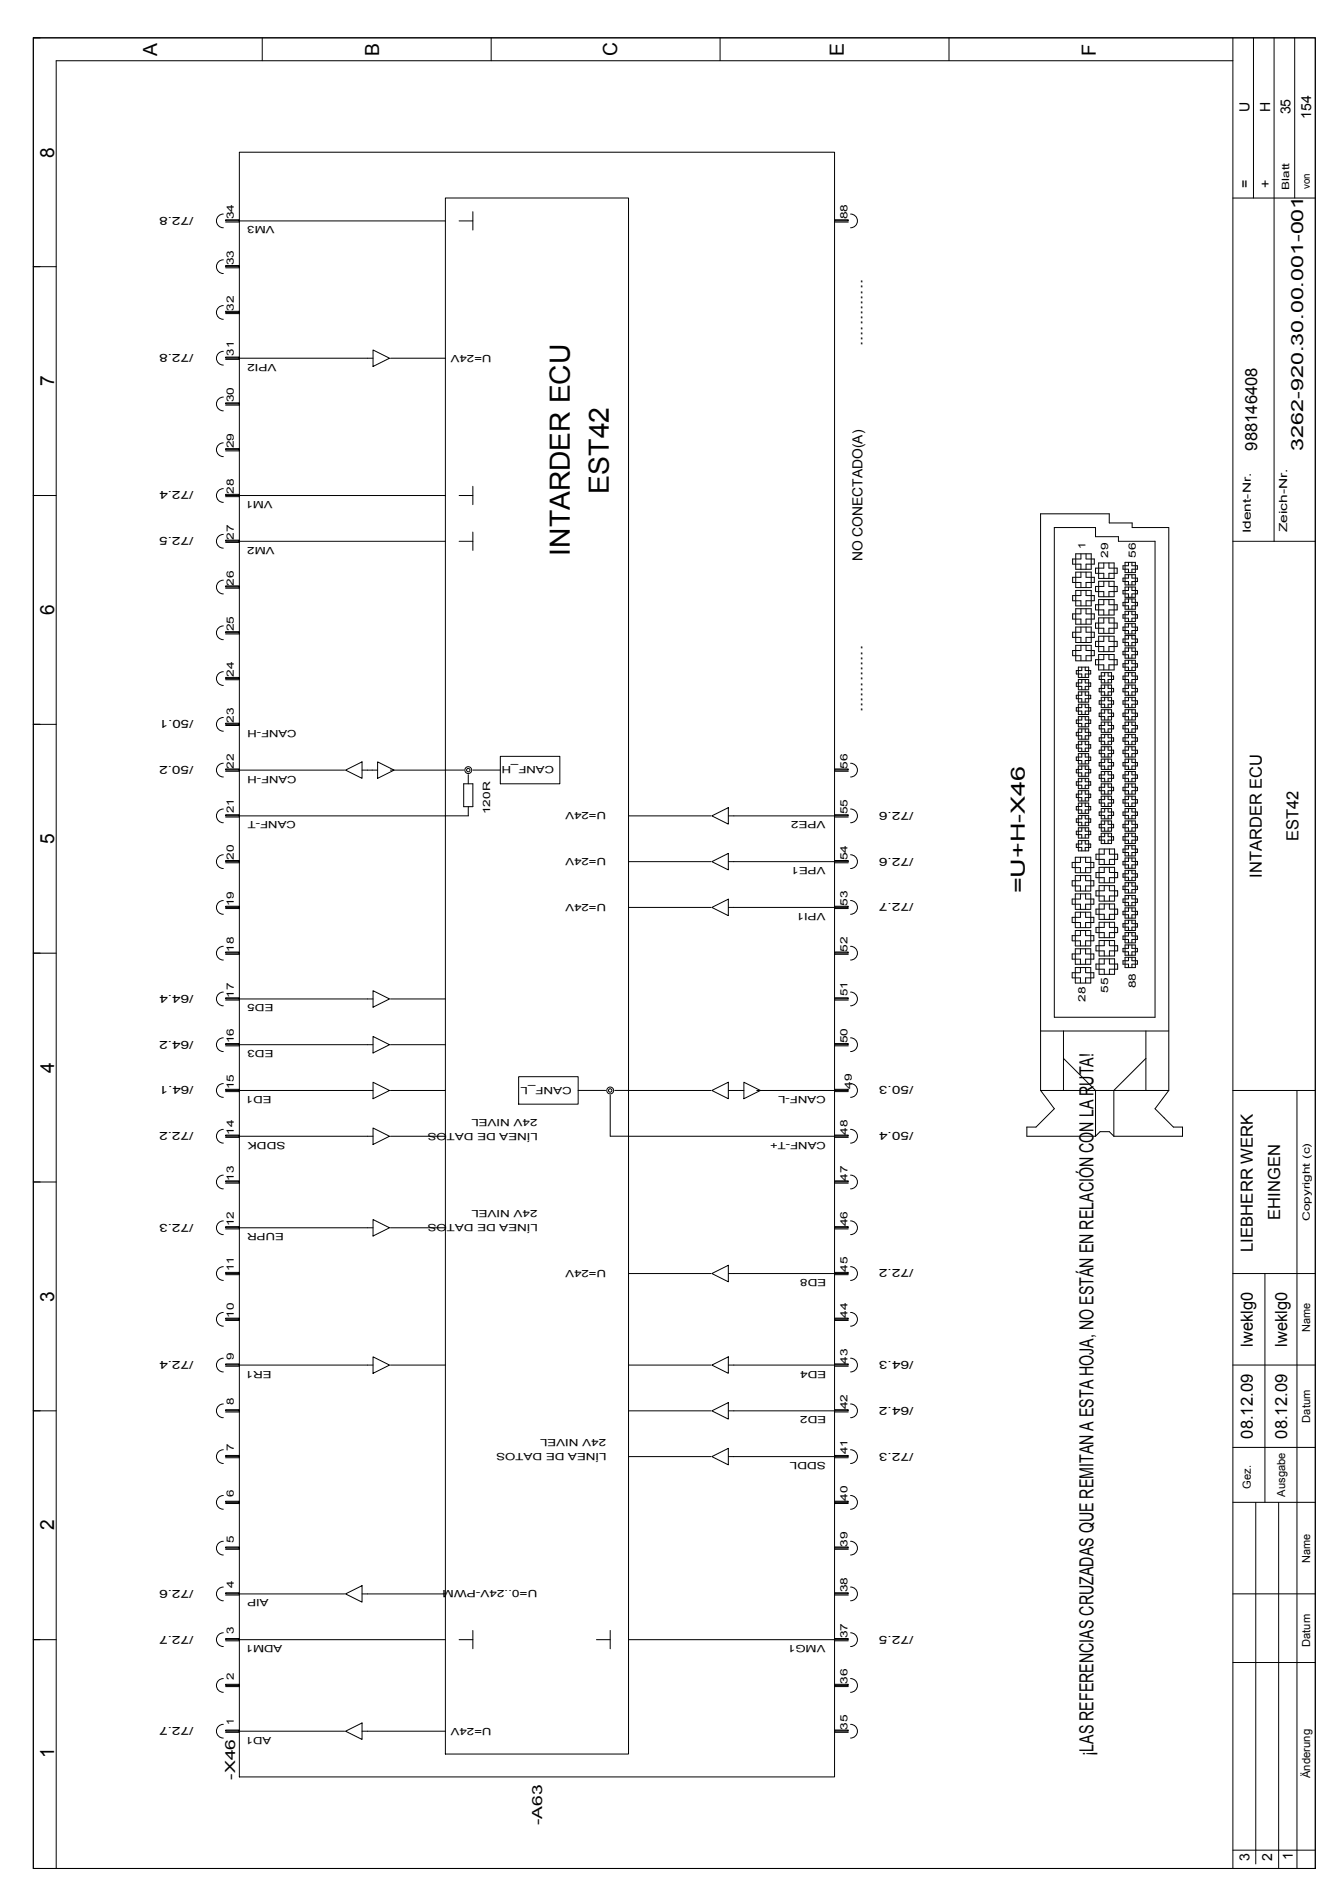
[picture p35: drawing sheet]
<svg xmlns="http://www.w3.org/2000/svg" width="210mm" height="297mm" viewBox="0 0 210 297" stroke-linecap="round" stroke-linejoin="round" font-family="sans-serif">
<defs><g id="words">
<g font-size="4.4">
<text x="95.8" y="77.7" transform="rotate(-90 95.8 77.7)">EST42</text>
<text x="89.7" y="87.5" transform="rotate(-90 89.7 87.5)">INTARDER ECU</text>
</g>
<g font-size="3.1">
<text x="24.7" y="8.7" transform="rotate(-90 24.7 8.7)">A</text>
<text x="59.7" y="8.8" transform="rotate(-90 59.7 8.8)">B</text>
<text x="97.1" y="8.9" transform="rotate(-90 97.1 8.9)">C</text>
<text x="132.8" y="8.8" transform="rotate(-90 132.8 8.8)">E</text>
<text x="172.4" y="8.7" transform="rotate(-90 172.4 8.7)">F</text>
<text x="8.5" y="24.8" transform="rotate(-90 8.5 24.8)">8</text>
<text x="8.5" y="60.8" transform="rotate(-90 8.5 60.8)">7</text>
<text x="8.5" y="96.8" transform="rotate(-90 8.5 96.8)">6</text>
<text x="8.5" y="132.9" transform="rotate(-90 8.5 132.9)">5</text>
<text x="161.2" y="140.6" transform="rotate(-90 161.2 140.6)">=U+H-X46</text>
<text x="8.5" y="168.9" transform="rotate(-90 8.5 168.9)">4</text>
<text x="8.5" y="204.9" transform="rotate(-90 8.5 204.9)">3</text>
<text x="8.5" y="240.9" transform="rotate(-90 8.5 240.9)">2</text>
<text x="8.5" y="276.8" transform="rotate(-90 8.5 276.8)">1</text>
<text x="172.1" y="276.5" transform="rotate(-90 172.1 276.5)">¡LAS REFERENCIAS CRUZADAS QUE REMITAN A ESTA HOJA, NO ESTÁN EN RELACIÓN CON LA RUTA!</text>
</g>
<g font-size="2.6">
<text x="197.8" y="70.9" transform="rotate(-90 197.8 70.9)">988146408</text>
<text x="205" y="70.9" transform="rotate(-90 205 70.9)">3262-920.30.00.001-001</text>
<text x="204.3" y="132.4" transform="rotate(-90 204.3 132.4)">EST42</text>
<text x="198.6" y="138.1" transform="rotate(-90 198.6 138.1)">INTARDER ECU</text>
<text x="201.4" y="192" transform="rotate(-90 201.4 192)">EHINGEN</text>
<text x="197.1" y="197.1" transform="rotate(-90 197.1 197.1)">LIEBHERR WERK</text>
<text x="197.1" y="212" transform="rotate(-90 197.1 212)">lweklg0</text>
<text x="202.5" y="212" transform="rotate(-90 202.5 212)">lweklg0</text>
<text x="197.1" y="226.5" transform="rotate(-90 197.1 226.5)">08.12.09</text>
<text x="202.5" y="226.5" transform="rotate(-90 202.5 226.5)">08.12.09</text>
</g>
<g font-size="2.2">
<text x="196.6" y="17.6" transform="rotate(-90 196.6 17.6)">U</text>
<text x="199.8" y="17.6" transform="rotate(-90 199.8 17.6)">H</text>
<text x="203.1" y="18" transform="rotate(-90 203.1 18)">35</text>
<text x="206.3" y="18.7" transform="rotate(-90 206.3 18.7)">154</text>
<text x="196.6" y="29.6" transform="rotate(-90 196.6 29.6)">=</text>
<text x="199.8" y="29.6" transform="rotate(-90 199.8 29.6)">+</text>
<text x="135.7" y="54.5" transform="rotate(-90 135.7 54.5)">.............</text>
<text x="135.7" y="88.3" transform="rotate(-90 135.7 88.3)">NO CONECTADO(A)</text>
<text x="135.7" y="112.1" transform="rotate(-90 135.7 112.1)">.............</text>
<text x="37" y="280.1" transform="rotate(-90 37 280.1)">-X46</text>
<text x="85.3" y="287.3" transform="rotate(-90 85.3 287.3)">-A63</text>
<text x="196.6" y="292.9" transform="rotate(-90 196.6 292.9)">3</text>
<text x="200.2" y="292.9" transform="rotate(-90 200.2 292.9)">2</text>
<text x="203.4" y="292.8" transform="rotate(-90 203.4 292.8)">1</text>
</g>
<g font-size="1.7">
<text x="30.5" y="34.1" transform="rotate(-180 30.5 34.1)">/72.8</text>
<text x="30.5" y="55.7" transform="rotate(-180 30.5 55.7)">/72.8</text>
<text x="30.5" y="77.4" transform="rotate(-180 30.5 77.4)">/72.4</text>
<text x="196.8" y="83.9" transform="rotate(-90 196.8 83.9)">Ident-Nr.</text>
<text x="202.6" y="83.8" transform="rotate(-90 202.6 83.8)">Zeich-Nr.</text>
<text x="30.5" y="84.6" transform="rotate(-180 30.5 84.6)">/72.5</text>
<text x="30.5" y="113.4" transform="rotate(-180 30.5 113.4)">/50.1</text>
<text x="30.5" y="120.6" transform="rotate(-180 30.5 120.6)">/50.2</text>
<text x="143.7" y="127.8" transform="rotate(-180 143.7 127.8)">/72.6</text>
<text x="143.7" y="135" transform="rotate(-180 143.7 135)">/72.6</text>
<text x="143.7" y="142.2" transform="rotate(-180 143.7 142.2)">/72.7</text>
<text x="30.5" y="156.6" transform="rotate(-180 30.5 156.6)">/64.4</text>
<text x="30.5" y="163.8" transform="rotate(-180 30.5 163.8)">/64.2</text>
<text x="30.5" y="171" transform="rotate(-180 30.5 171)">/64.1</text>
<text x="143.7" y="171" transform="rotate(-180 143.7 171)">/50.3</text>
<text x="30.5" y="178.2" transform="rotate(-180 30.5 178.2)">/72.2</text>
<text x="143.7" y="178.2" transform="rotate(-180 143.7 178.2)">/50.4</text>
<text x="30.5" y="192.6" transform="rotate(-180 30.5 192.6)">/72.3</text>
<text x="143.7" y="199.8" transform="rotate(-180 143.7 199.8)">/72.2</text>
<text x="206.2" y="209.6" transform="rotate(-90 206.2 209.6)">Name</text>
<text x="30.5" y="214.2" transform="rotate(-180 30.5 214.2)">/72.4</text>
<text x="143.7" y="214.2" transform="rotate(-180 143.7 214.2)">/64.3</text>
<text x="143.7" y="221.4" transform="rotate(-180 143.7 221.4)">/64.2</text>
<text x="206.2" y="223.9" transform="rotate(-90 206.2 223.9)">Datum</text>
<text x="143.7" y="228.7" transform="rotate(-180 143.7 228.7)">/72.3</text>
<text x="196.8" y="234.3" transform="rotate(-90 196.8 234.3)">Gez.</text>
<text x="202.2" y="235.6" transform="rotate(-90 202.2 235.6)">Ausgabe</text>
<text x="30.5" y="250.3" transform="rotate(-180 30.5 250.3)">/72.6</text>
<text x="206.2" y="246" transform="rotate(-90 206.2 246)">Name</text>
<text x="30.5" y="257.5" transform="rotate(-180 30.5 257.5)">/72.7</text>
<text x="143.7" y="257.5" transform="rotate(-180 143.7 257.5)">/72.5</text>
<text x="206.2" y="259.2" transform="rotate(-90 206.2 259.2)">Datum</text>
<text x="30.5" y="271.9" transform="rotate(-180 30.5 271.9)">/72.7</text>
<text x="206.2" y="279.9" transform="rotate(-90 206.2 279.9)">Änderung</text>
</g>
<g font-size="1.6">
<text x="202.9" y="29.9" transform="rotate(-90 202.9 29.9)">Blatt</text>
<text x="206.1" y="29.7" transform="rotate(-90 206.1 29.7)">von</text>
<text x="36.8" y="34.5" transform="rotate(-90 36.8 34.5)">34</text>
<text x="43.2" y="35.6" transform="rotate(-180 43.2 35.6)">VM3</text>
<text x="133.3" y="34.5" transform="rotate(-90 133.3 34.5)">88</text>
<text x="36.8" y="41.7" transform="rotate(-90 36.8 41.7)">33</text>
<text x="36.8" y="48.9" transform="rotate(-90 36.8 48.9)">32</text>
<text x="36.8" y="56" transform="rotate(-90 36.8 56)">31</text>
<text x="43.5" y="57.3" transform="rotate(-180 43.5 57.3)">VPI2</text>
<text x="77.4" y="55.8" transform="rotate(-180 77.4 55.8)">U=24V</text>
<text x="36.8" y="63.4" transform="rotate(-90 36.8 63.4)">30</text>
<text x="36.8" y="70.6" transform="rotate(-90 36.8 70.6)">29</text>
<text x="36.8" y="77.8" transform="rotate(-90 36.8 77.8)">28</text>
<text x="42.9" y="78.9" transform="rotate(-180 42.9 78.9)">VM1</text>
<text x="36.8" y="85" transform="rotate(-90 36.8 85)">27</text>
<text x="43.2" y="86.1" transform="rotate(-180 43.2 86.1)">VM2</text>
<text x="170.8" y="86.4" transform="rotate(-90 170.8 86.4)">1</text>
<text x="174.4" y="87.8" transform="rotate(-90 174.4 87.8)">29</text>
<text x="178.7" y="87.8" transform="rotate(-90 178.7 87.8)">56</text>
<text x="36.8" y="92.2" transform="rotate(-90 36.8 92.2)">26</text>
<text x="36.8" y="99.4" transform="rotate(-90 36.8 99.4)">25</text>
<text x="36.8" y="106.6" transform="rotate(-90 36.8 106.6)">24</text>
<text x="36.8" y="113.8" transform="rotate(-90 36.8 113.8)">23</text>
<text x="46.7" y="114.9" transform="rotate(-180 46.7 114.9)">CANF-H</text>
<text x="36.8" y="121" transform="rotate(-90 36.8 121)">22</text>
<text x="46.7" y="122.1" transform="rotate(-180 46.7 122.1)">CANF-H</text>
<text x="87.2" y="120.7" transform="rotate(-180 87.2 120.7)">CANF_H</text>
<text x="133.3" y="121" transform="rotate(-90 133.3 121)">56</text>
<text x="36.8" y="128" transform="rotate(-90 36.8 128)">21</text>
<text x="46.5" y="129.3" transform="rotate(-180 46.5 129.3)">CANF-T</text>
<text x="77.1" y="128.2" transform="rotate(-90 77.1 128.2)">120R</text>
<text x="95.4" y="127.9" transform="rotate(-180 95.4 127.9)">U=24V</text>
<text x="129.9" y="129.3" transform="rotate(-180 129.9 129.3)">VPE2</text>
<text x="133.3" y="128.2" transform="rotate(-90 133.3 128.2)">55</text>
<text x="36.8" y="135.4" transform="rotate(-90 36.8 135.4)">20</text>
<text x="95.4" y="135.1" transform="rotate(-180 95.4 135.1)">U=24V</text>
<text x="129.9" y="136.5" transform="rotate(-180 129.9 136.5)">VPE1</text>
<text x="133.3" y="135.4" transform="rotate(-90 133.3 135.4)">54</text>
<text x="36.8" y="142.6" transform="rotate(-90 36.8 142.6)">19</text>
<text x="95.4" y="142.3" transform="rotate(-180 95.4 142.3)">U=24V</text>
<text x="129.9" y="143.7" transform="rotate(-180 129.9 143.7)">VPI1</text>
<text x="133.3" y="142.6" transform="rotate(-90 133.3 142.6)">53</text>
<text x="36.8" y="149.8" transform="rotate(-90 36.8 149.8)">18</text>
<text x="133.3" y="149.8" transform="rotate(-90 133.3 149.8)">52</text>
<text x="178.7" y="155.6" transform="rotate(-90 178.7 155.6)">88</text>
<text x="36.8" y="157" transform="rotate(-90 36.8 157)">17</text>
<text x="43" y="158.1" transform="rotate(-180 43 158.1)">ED5</text>
<text x="133.3" y="156.9" transform="rotate(-90 133.3 156.9)">51</text>
<text x="170.8" y="157.7" transform="rotate(-90 170.8 157.7)">28</text>
<text x="174.4" y="156.3" transform="rotate(-90 174.4 156.3)">55</text>
<text x="36.8" y="164.2" transform="rotate(-90 36.8 164.2)">16</text>
<text x="43" y="165.3" transform="rotate(-180 43 165.3)">ED3</text>
<text x="133.3" y="164.2" transform="rotate(-90 133.3 164.2)">50</text>
<text x="36.8" y="171.4" transform="rotate(-90 36.8 171.4)">15</text>
<text x="42.7" y="172.5" transform="rotate(-180 42.7 172.5)">ED1</text>
<text x="90" y="171.1" transform="rotate(-180 90 171.1)">CANF_L</text>
<text x="129.9" y="172.5" transform="rotate(-180 129.9 172.5)">CANF-L</text>
<text x="134.1" y="171.4" transform="rotate(-90 134.1 171.4)">49</text>
<text x="36.8" y="178.6" transform="rotate(-90 36.8 178.6)">14</text>
<text x="44.9" y="179.7" transform="rotate(-180 44.9 179.7)">SDDK</text>
<text x="84.6" y="176.1" transform="rotate(-180 84.6 176.1)">24V NIVEL</text>
<text x="84.6" y="178.3" transform="rotate(-180 84.6 178.3)">LÍNEA DE DATOS</text>
<text x="129.9" y="179.7" transform="rotate(-180 129.9 179.7)">CANF-T+</text>
<text x="133.3" y="178.6" transform="rotate(-90 133.3 178.6)">48</text>
<text x="36.8" y="185.8" transform="rotate(-90 36.8 185.8)">13</text>
<text x="133.3" y="185.8" transform="rotate(-90 133.3 185.8)">47</text>
<text x="84.6" y="190.5" transform="rotate(-180 84.6 190.5)">24V NIVEL</text>
<text x="36.8" y="193.1" transform="rotate(-90 36.8 193.1)">12</text>
<text x="44.7" y="194.1" transform="rotate(-180 44.7 194.1)">EUPR</text>
<text x="84.6" y="192.7" transform="rotate(-180 84.6 192.7)">LÍNEA DE DATOS</text>
<text x="133.3" y="193" transform="rotate(-90 133.3 193)">46</text>
<text x="206.1" y="192.2" transform="rotate(-90 206.1 192.2)">Copyright (c)</text>
<text x="36.8" y="200.1" transform="rotate(-90 36.8 200.1)">11</text>
<text x="95.4" y="199.9" transform="rotate(-180 95.4 199.9)">U=24V</text>
<text x="130" y="201.3" transform="rotate(-180 130 201.3)">ED8</text>
<text x="133.3" y="200.2" transform="rotate(-90 133.3 200.2)">45</text>
<text x="36.8" y="207.5" transform="rotate(-90 36.8 207.5)">10</text>
<text x="133.3" y="207.4" transform="rotate(-90 133.3 207.4)">44</text>
<text x="36.8" y="214" transform="rotate(-90 36.8 214)">9</text>
<text x="42.7" y="215.7" transform="rotate(-180 42.7 215.7)">ER1</text>
<text x="130" y="215.7" transform="rotate(-180 130 215.7)">ED4</text>
<text x="133.3" y="214.6" transform="rotate(-90 133.3 214.6)">43</text>
<text x="36.8" y="221.2" transform="rotate(-90 36.8 221.2)">8</text>
<text x="133.3" y="221.8" transform="rotate(-90 133.3 221.8)">42</text>
<text x="95.4" y="226.5" transform="rotate(-180 95.4 226.5)">24V NIVEL</text>
<text x="130" y="223" transform="rotate(-180 130 223)">ED2</text>
<text x="36.8" y="228.4" transform="rotate(-90 36.8 228.4)">7</text>
<text x="95.4" y="228.7" transform="rotate(-180 95.4 228.7)">LÍNEA DE DATOS</text>
<text x="129.9" y="230.2" transform="rotate(-180 129.9 230.2)">SDDL</text>
<text x="133.3" y="228.9" transform="rotate(-90 133.3 228.9)">41</text>
<text x="36.8" y="235.6" transform="rotate(-90 36.8 235.6)">6</text>
<text x="133.3" y="236.3" transform="rotate(-90 133.3 236.3)">40</text>
<text x="36.8" y="242.8" transform="rotate(-90 36.8 242.8)">5</text>
<text x="133.3" y="243.5" transform="rotate(-90 133.3 243.5)">39</text>
<text x="36.8" y="250" transform="rotate(-90 36.8 250)">4</text>
<text x="42.3" y="251.8" transform="rotate(-180 42.3 251.8)">AIP</text>
<text x="84.6" y="250.3" transform="rotate(-180 84.6 250.3)">U=0..24V-PWM</text>
<text x="133.3" y="250.7" transform="rotate(-90 133.3 250.7)">38</text>
<text x="36.8" y="257.3" transform="rotate(-90 36.8 257.3)">3</text>
<text x="133.3" y="257.9" transform="rotate(-90 133.3 257.9)">37</text>
<text x="44.4" y="259" transform="rotate(-180 44.4 259)">ADM1</text>
<text x="129.9" y="259" transform="rotate(-180 129.9 259)">VMG1</text>
<text x="36.8" y="264.5" transform="rotate(-90 36.8 264.5)">2</text>
<text x="133.3" y="265.1" transform="rotate(-90 133.3 265.1)">36</text>
<text x="36.8" y="271.5" transform="rotate(-90 36.8 271.5)">1</text>
<text x="42.7" y="273.4" transform="rotate(-180 42.7 273.4)">AD1</text>
<text x="77.4" y="271.9" transform="rotate(-180 77.4 271.9)">U=24V</text>
<text x="133.3" y="272.3" transform="rotate(-90 133.3 272.3)">35</text>
</g>
</g></defs>
<g fill="none" stroke="#000" stroke-width=".16">
<path d="M5.2 6h201.8v288.1h-201.8zM41.3 6v3.6M77.3 6v3.6M113.3 6v3.6M149.3 6v3.6M194 9.6h-185.2v284.5M194 6v288.1M197.2 6v25.2M200.5 6v79.2M203.7 6v25.2M35.1 33.7a1.08 1.08 0 0 0-1 1.1 1.08 1.08 0 0 0 1 1.1M37.7 24h93.6v255.7h-93.6z"/>
<path d="M70.1 34.8h-34.6v-.2h2.2v.4h-2.2M70.1 31.2h28.8v244.9h-28.8zM72.2 34.8h2.2M74.4 33.3v2.9M131.3 34.8h2.2v-.2h-2.2v.4h2.2M133.8 33.7a1.08 1.08 0 0 1 1.1 1.1 1.08 1.08 0 0 1-1.1 1.1M194 31.2h13M5.2 42h3.6M35.1 55.3a1.08 1.08 0 0 0-1 1.1 1.08 1.08 0 0 0 1 1.1M35.1 48.1a1.08 1.08 0 0 0-1 1.1 1.08 1.08 0 0 0 1 1.1M35.1 40.9a1.08 1.08 0 0 0-1 1.1 1.08 1.08 0 0 0 1 1.1M37.7 49.2h-2.2v-.2h2.2v.4h-2.2"/>
<path d="M37.7 42h-2.2v-.2h2.2v.4h-2.2M58.7 56.4h-23.2v-.2h2.2v.4h-2.2M58.7 55.1l2.6 1.3-2.6 1.3zM61.4 56.4h8.7M5.2 78h3.6M35.1 76.9a1.08 1.08 0 0 0-1 1.1 1.08 1.08 0 0 0 1 1.1M35.1 69.7a1.08 1.08 0 0 0-1 1.1 1.08 1.08 0 0 0 1 1.1M35.1 62.5a1.08 1.08 0 0 0-1 1.1 1.08 1.08 0 0 0 1 1.1M37.7 70.8h-2.2v-.2h2.2v.4h-2.2M37.7 63.6h-2.2v-.2h2.2v.4h-2.2M70.1 78h-34.6v-.2h2.2v.4h-2.2M72.2 78h2.2"/>
<path d="M74.4 76.6v2.8M35.1 98.5a1.08 1.08 0 0 0-1 1.1 1.08 1.08 0 0 0 1 1.1M35.1 91.3a1.08 1.08 0 0 0-1 1.1 1.08 1.08 0 0 0 1 1.1M35.1 84.1a1.08 1.08 0 0 0-1 1.1 1.08 1.08 0 0 0 1 1.1M37.7 99.6h-2.2v-.2h2.2v.4h-2.2M37.7 92.4h-2.2v-.2h2.2v.4h-2.2M70.1 85.2h-34.6v-.2h2.2v.4h-2.2M72.2 85.2h2.2M74.4 83.8v2.8M165.9 83h6.5v1.5h3.6v.7h5.7v74.9h-15.8zM168.8 88.8h1.3v.8M169.3 87.2h2.4v2.4h-2.4z"/>
<path d="M169.3 98.7h2.4v2.4h-2.4zM169.3 95.8h2.4v2.5h-2.4zM169.3 95.4h2.4M169.3 90.1h2.4v2.4h-2.4zM170.1 98.7v.8h-1.3v.8M170.1 95.8v.8h-1.3v.9h1.3v.8M170.1 92.9v.9h-1.3v.8h1.3v.8M170.1 90.1v.8h-1.3v.8h1.3v.8M170.1 87.2v.8h-1.3v.8M170.9 98.7v.8h1.3v.8M170.9 92.9v.9l1.3-.1v.9h-1.3v.8M170.9 90v.9h1.3v.8h-1.3v.8"/>
<path d="M170.9 87.2v.8h1.3v.8M170.9 88.8v.8M170.9 95.8v.8M170.9 96.6h1.3M170.9 88.8h1.3M171.7 92.9v2.5M171.7 92.9h-2.4v2.5M172.2 96.6v.9h-1.3v.7M172.9 97.3h2.4M173.7 97.3v.8h-1.3v.8h1.3v.8M173.7 94.4v.8h-1.3v.8h1.3v.8M173.7 91.5v.8h-1.3v.8h1.3v.8"/>
<path d="M173.7 88.6v.8h-1.3v.8h1.3v.9M174.5 97.3v.8h1.3v.8h-1.3v.8M174.5 94.4v.8h1.3v.8h-1.3M174.5 88.6v.8h1.3v.8h-1.3v.8M174.5 91.5v.8M174.5 96v.8M174.5 92.3h1.3v.8h-1.3v.8M174.5 82.3h3.6v.7h5.8v88.7M174.5 82.3v-1.4h-10.8v90.7M175.3 97.3v2.4h-2.4v-2.4M175.3 88.6v2.4M175.3 91.5v2.4"/>
<path d="M175.3 94.4v2.4M175.3 94.4h-2.4v2.4h2.4M175.3 88.6h-2.4v2.5h2.4M175.3 91.5h-2.4v2.4h2.4M177 88.5h1.6v1.6h-1.6zM177 98.2h1.6v1.6h-1.6zM177 96.2h1.6v1.6h-1.6zM177 94.3h1.6v1.6h-1.6zM177 92.4h1.6v1.6h-1.6zM177 90.5h1.6v1.6h-1.6zM177.6 98.2v.5h-.9v.6h.9v.5M177.6 96.2v.6h-.9v.5h.9v.5"/>
<path d="M177.6 92.4v.5h-.9v.6h.9v.5M177.6 90.5v.5h-.9v.5h.9v.6M177.6 88.5v.6h-.9v.5h.9v.5M177.6 94.3v.5M177.6 94.8h-.9v.6h.9v.5M178.1 98.2v.5h.9v.6h-.9v.5M178.1 96.2v.6h.9v.5h-.9v.5M178.1 94.3v.5h.9v.6h-.9v.5M178.1 92.4v.5h.9v.6h-.9M178.1 90.5v.5h.9v.5h-.9v.6M178.1 88.5v.6h.9v.5h-.9v.5M178.1 93.5v.5"/>
<path d="M194 85.2h13M5.2 114h3.6M5.2 114h1.1M35.1 112.9a1.08 1.08 0 0 0-1 1.1 1.08 1.08 0 0 0 1 1.1M35.1 105.7a1.08 1.08 0 0 0-1 1.1 1.08 1.08 0 0 0 1 1.1M37.7 114h-2.2v-.2h2.2v.4h-2.2M37.7 106.8h-2.2v-.2h2.2v.4h-2.2M59.4 119.9l2.6 1.3-2.6 1.3zM78.7 119.1h9.4v4.3h-9.4zM168.8 100.3h1.3v.8M169.3 101.6h2.4v2.4h-2.4zM169.4 108h.8v.6"/>
<path d="M169.7 108.9v1.6h1.6M169.7 110.9l1.6-.1v1.7h-1.6zM169.7 108.9h1.6M169.7 107h1.6v1.6h-1.6zM169.7 118.6h1.6v1.7h-1.6zM169.7 116.7h1.6v1.6h-1.6zM169.7 114.7h1.6v1.7h-1.6v-1.7M169.7 114.4h1.6M170.1 101.6v.8h-1.3v.8h1.3v.8M170.2 116.7v.5h-.8v.6h.8v.5M170.2 114.7v.6h-.8v.5h.8v.6M170.2 112.8v.5h-.8v.6h.8v.5"/>
<path d="M170.2 110.9v.5h-.8v.5h.8v.6M170.2 108.9v.5h-.8v.6h.8v.5M170.2 107v.5h-.8v.5M170.2 105v.6h-.8v.5h.8v.5M170.2 118.6v.6M170.2 119.2h-.8v.5h.8v.6M170.8 116.7v.5h.8v.6h-.8v.5M170.8 114.7v.6h.8M170.8 112.8v.5h.8v.6h-.8v.5M170.8 110.9v.5h.8M170.8 108.9v.5h.8v.6h-.8v.5M170.8 107v.5h.8v.5"/>
<path d="M170.8 105v.6l.8-.1v.6h-.8v.5M170.8 118.6v.6M170.8 119.2h.8v.5h-.8v.6M170.9 101.6v.8h1.3v.8h-1.3v.8M170.9 100.3v.8M170.9 100.3h1.3M171.3 114.4v-1.6h-1.6v1.6M171.3 105v1.6h-1.6v-1.6h1.6M171.3 108.9v1.6M171.6 115.3v.5h-.8v.6M171.6 111.4v.5h-.8v.6M171.6 108h-.8v.6"/>
<path d="M172.4 101v.8h1.3v.8M172.9 100.1h2.4v2.5h-2.4zM172.9 103h2.4v2.5h-2.4zM173 108.9h.8v.5M173.3 109.8v1.6h1.6M173.3 111.7h1.6v1.6h-1.6zM173.3 109.8h1.6M173.3 107.8h1.6v1.6h-1.6zM173.3 119.5h1.6v1.6h-1.6zM173.3 117.5h1.6v1.7h-1.6zM173.3 115.6h1.6v1.6h-1.6zM173.7 103v.8h-1.3v.9h1.3v.8"/>
<path d="M173.7 100.1v.9h-1.3M173.8 113.7v.5h-.8v.5h.8v.6M173.8 117.6v.5h-.8v.5h.8v.6M173.8 115.6v.5h-.8v.6h.8v.5M173.8 111.7v.6h-.8v.5h.8v.5M173.8 109.8v.5h-.8v.6h.8v.5M173.8 107.8v.6h-.8v.5M173.8 105.9v.5h-.8v.6h.8v.5M173.8 119.5v.5M174.4 109.8v.5h.8v.6h-.8v.5M174.4 105.9v.5h.8v.6h-.8v.5M174.4 107.8v.6"/>
<path d="M174.4 108.9v.5M174.4 111.7v.5M174.4 113.6v.6M174.4 114.7v.6M174.4 115.6v.5M174.4 116.7v.5M174.4 117.5v.6M174.4 118.6v.6M174.4 119.5v.5M174.4 112.3h.8M174.4 108.9h.8M174.4 108.4h.8v.5"/>
<path d="M174.4 118.1h.8M174.4 116.7h.8M174.4 116.1h.8M174.4 114.7h.8M174.4 114.2h.8M174.5 103v.8h1.3v.9h-1.3v.8M174.5 100.1v.8M174.5 101h1.3M174.9 115.3v-1.6h-1.6v1.6h1.6M174.9 105.9v1.6h-1.6v-1.6h1.6M174.9 109.8v1.6M175.2 118.1v.5h-.8"/>
<path d="M175.2 112.2v.6h-.8v.5M175.2 114.2v.5M175.2 116.1v.6M175.8 101v.8h-1.3v.8M176.7 108.9h.9v.5M177 111.7h1.6v1.6h-1.6zM177 109.8h1.6M177 107.8h1.6v1.6h-1.6zM177 105.9h1.6v1.6h-1.6zM177 103.9h1.6v1.7h-1.6zM177 102h1.6v1.6h-1.6zM177 100h1.6v1.7h-1.6z"/>
<path d="M177 119.5h1.6v1.6h-1.6zM177 119.2h1.6v-1.7h-1.6v1.7M177.6 113.7v.5h-.9v.5h.9v.6M177.6 119.5v.5h-.9v.6h.9v.5M177.6 117.5v.6h-.9v.5h.9v.6M177.6 111.7v.6h-.9v.5h.9v.5M177.6 109.8v.5h-.9v.6h.9v.5M177.6 107.8v.6h-.9v.5M177.6 105.9v.5h-.9v.6h.9v.5M177.6 103.9v.6h-.9v.5h.9v.6M177.6 102v.5h-.9v.6h.9v.5M177.6 100v.6h-.9v.5h.9v.6"/>
<path d="M177.6 115.6v.5M177.6 116.1h-.9v.6h.9v.5M178.1 113.7v.5h.9v.5h-.9v.6M178.1 119.5v.5h.9v.6h-.9v.5M178.1 117.5v.6h.9v.5h-.9v.6M178.1 111.7v.6h.9v.5h-.9v.5M178.1 109.8v.5h.9v.6h-.9v.5M178.1 107.8v.6h.9v.5h-.9M178.1 105.9v.5h.9v.6h-.9v.5M178.1 103.9v.6h.9v.5h-.9v.6M178.1 102v.5h.9v.6h-.9v.5M178.1 100v.6h.9v.5h-.9v.6"/>
<path d="M178.1 108.9v.5M178.1 115.6v.5M178.1 116.1h.9v.6h-.9v.5M178.6 109.8v1.6h-1.6v-1.6M178.6 115.6h-1.6v1.6h1.6v-1.6M178.6 115.3h-1.6v-1.6h1.6v1.6M35.1 134.6a1.08 1.08 0 0 0-1 1 1.08 1.08 0 0 0 1 1.1M35.1 120.1a1.08 1.08 0 0 0-1 1.1 1.08 1.08 0 0 0 1 1.1M35.1 127.3a1.08 1.08 0 0 0-1 1.1 1.08 1.08 0 0 0 1 1.1M37.7 135.6h-2.2v-.1h2.2v.3h-2.2M54.2 121.2h-18.7v-.2h2.2v.4h-2.2M54.4 121.2l2.6-1.3v2.6z"/>
<path d="M57 121.2h2.4M73 121.2h-11.6M73 123.4h1.4v3.6h-1.4zM73.7 127v1.4h-38.2v-.1h2.2v.3h-2.2M73.7 121.9v1.5M74.4 121.2h4.3M98.9 128.4h13M98.9 135.6h13M112 135.6l2.6-1.3v2.6zM112 128.4l2.6-1.3v2.6zM114.6 135.6h18.9v-.1h-2.2v.3h2.2M114.6 128.4h18.9v-.1h-2.2v.3h2.2"/>
<path d="M131.3 121.2h2.2v-.2h-2.2v.4h2.2M133.8 134.6a1.08 1.08 0 0 1 1.1 1 1.08 1.08 0 0 1-1.1 1.1M133.8 127.3a1.08 1.08 0 0 1 1.1 1.1 1.08 1.08 0 0 1-1.1 1.1M133.8 120.1a1.08 1.08 0 0 1 1.1 1.1 1.08 1.08 0 0 1-1.1 1.1M169.2 134.9h2.4v2.5h-2.4zM169.7 128.4l1.6-.1v1.7h-1.6zM169.7 124.5h1.6v1.6h-1.6zM169.7 120.6h1.6v1.6h-1.6zM170 137.8v.8h-1.3v.9h1.3v.8M170 134.9v.9l-1.3-.1v.9h1.3v.8M170.2 132.3v.6h-.8v.5h.8v.5M170.2 130.3v.5h-.8v.6h.8v.5"/>
<path d="M170.2 128.4v.5h-.8v.5h.8v.6M170.2 126.4v.6l-.8-.1v.6h.8v.5M170.2 124.5v.5h-.8v.5h.8v.6M170.2 122.5v.6h-.8v.5h.8v.5M170.2 120.6v.5h-.8v.6h.8v.5M170.8 124.5v.5h.8v.5M170.8 122.5v.6h.8v.5h-.8v.5M170.8 120.6v.5h.8v.5M170.8 128.9h.8v.5h-.8v.6M170.8 132.3v.6h.8v.5h-.8v.5M170.8 130.3v.5h.8v.6h-.8v.5M170.8 126.4v.6l.8-.1v.6h-.8v.5"/>
<path d="M170.8 125.5v.6M170.8 128.3v.6M170.8 125.5h.8M170.8 137.8v.8h1.3v.9h-1.3v.7M170.8 134.9v.9l1.3-.1v.9h-1.3M170.8 136.6v.8M171.3 132.3v1.6h-1.6v-1.6h1.6M171.3 131.9v-1.6h-1.6v1.6h1.6M171.3 126.4v1.6h-1.6v-1.6h1.6M171.3 122.5v1.6h-1.6v-1.6h1.6M171.6 121.7h-.8v.5M171.6 137.8v2.5"/>
<path d="M171.6 137.8h-2.4v2.5M172.9 133.6h2.5v2.5h-2.5zM172.9 139.4h2.5v2.4h-2.5zM173.3 129.2h1.6v1.6h-1.6zM173.3 125.3h1.6v1.7h-1.6zM173.3 121.4h1.6v1.7h-1.6zM173.8 139.4v.8h-1.3v.8h1.3v.8M173.8 136.5v.8h-1.3v.9h1.3v.8M173.8 133.6v.9h-1.3v.8h1.3v.8M173.8 131.2v.5h-.8v.5h.8v.6M173.8 129.2v.6h-.8v.5h.8v.5M173.8 127.3v.5h-.8v.6h.8v.5"/>
<path d="M173.8 125.3v.6h-.8v.5h.8v.6M173.8 123.4v.5h-.8v.6h.8v.5M173.8 121.4v.6h-.8v.5h.8v.6M173.8 120h-.8v.6h.8v.5M174.4 131.2v.5h.8v.5h-.8v.6M174.4 127.3v.5h.8v.6h-.8v.5M174.4 125.3v.6h.8v.5M174.4 123.4v.5h.8v.6h-.8v.5M174.4 120.6v.5M174.4 121.4v.6M174.4 122.5v.6M174.4 126.4v.5"/>
<path d="M174.4 129.2v.6M174.4 129.8h.8v.5h-.8v.5M174.4 126.4h.8M174.4 122.5h.8M174.4 122h.8v.5M174.4 120h.8v.6h-.8M174.6 136.5v.8h1.3v.9h-1.3v.8M174.6 133.6v.9h1.3v.8h-1.3v.8M174.6 139.4v.8M174.9 132.8v-1.6h-1.6v1.6h1.6M174.9 127.3v1.6h-1.6v-1.6h1.6M174.9 123.4v1.6h-1.6v-1.6h1.6"/>
<path d="M175.4 139v-2.5h-2.5v2.5h2.5M176.7 137.5v.6h.9v.5M176.7 137.5h.9M177 133.1h1.6v1.6h-1.6zM177 135.1h1.6v1.6h-1.6zM177 131.2h1.6v1.6h-1.6zM177 129.2h1.6v1.6h-1.6zM177 137h1.6v1.6h-1.6zM177 138.9h1.6v1.7h-1.6zM177 127.3h1.6v1.6h-1.6zM177 125.3h1.6v1.7h-1.6zM177 123.4h1.6v1.6h-1.6z"/>
<path d="M177 121.4h1.6v1.7h-1.6zM177.6 133.7h-.9v.5h.9v.5M177.6 138.9v.6h-.9v.5h.9v.6M177.6 135.1v.5h-.9v.5h.9v.6M177.6 131.2v.5h-.9v.5h.9v.6M177.6 129.2v.6h-.9v.5h.9v.5M177.6 127.3v.5h-.9v.6h.9v.5M177.6 125.3v.6h-.9v.5h.9M177.6 123.4v.5h-.9v.6h.9v.5M177.6 121.4v.6h-.9v.5h.9v.6M177.6 126.4v.5M177.6 133.1v.5"/>
<path d="M177.6 137v.5M178.1 138.9v.6h.9v.5h-.9v.6M178.1 135.1v.5h.9v.5h-.9v.6M178.1 133.1v.6h.9v.5h-.9v.5M178.1 131.2v.5h.9v.5h-.9v.6M178.1 129.2v.6h.9v.5h-.9v.5M178.1 127.3v.5h.9v.6h-.9v.5M178.1 125.3v.6h.9v.5h-.9M178.1 123.4v.5h.9v.6h-.9v.5M178.1 121.4v.6h.9v.5h-.9v.6M178.1 126.4v.5M178.1 137v.5"/>
<path d="M178.1 137.5h.9v.6h-.9v.5M5.2 150h3.6M35.1 156.2a1.08 1.08 0 0 0-1 1 1.08 1.08 0 0 0 1 1.1M35.1 149a1.08 1.08 0 0 0-1 1 1.08 1.08 0 0 0 1 1.1M35.1 141.8a1.08 1.08 0 0 0-1 1 1.08 1.08 0 0 0 1 1.1M37.7 150h-2.2v-.1h2.2v.3h-2.2M37.7 142.8h-2.2v-.1h2.2v.3h-2.2M58.7 157.2h-23.2v-.1h2.2v.3h-2.2M58.7 156l2.6 1.2-2.6 1.3zM61.4 157.2h8.7M98.9 142.8h13M112 142.8l2.6-1.3v2.6z"/>
<path d="M114.6 142.8h18.9v-.1h-2.2v.3h2.2M131.3 157.2h2.2v-.1h-2.2v.3h2.2M131.3 150h2.2v-.1h-2.2v.3h2.2M133.8 156.2a1.08 1.08 0 0 1 1.1 1 1.08 1.08 0 0 1-1.1 1.1M133.8 149a1.08 1.08 0 0 1 1.1 1 1.08 1.08 0 0 1-1.1 1.1M133.8 141.8a1.08 1.08 0 0 1 1.1 1 1.08 1.08 0 0 1-1.1 1.1M168.7 153.1v.8h1.3v.8M168.7 141.5v.8h1.3v.8M168.7 145.2h1.3v.8M168.7 153.1h1.3M169.2 140.7h2.4v2.4h-2.4zM169.2 140.3h2.4"/>
<path d="M169.2 143.6h2.4v2.4h-2.4zM169.2 146.5h2.4v2.4h-2.4zM169.2 151.8h2.4M170 149.3v.9h-1.3v.8h1.3v.8M170 146.5v.8h-1.3v.8h1.3v.8M170 143.6v.8h-1.3v.8M170 140.7v.8h-1.3M170 152.3v.8M170.8 149.3v.9h1.3v.8h-1.3v.8M170.8 146.5v.8h1.3v.8h-1.3v.8M170.8 143.6v.8h1.3v.8M170.8 140.7v.8"/>
<path d="M170.8 145.2v.8M170.8 152.3v.8M170.8 141.5h1.3M170.8 145.2h1.3M170.8 153.1h1.3M171.6 154.7v-2.4h-2.4v2.4h2.4M171.6 149.3v2.5M171.6 149.4h-2.4v2.4M172.1 153.1v.8h-1.3v.8M172.1 141.5v.8h-1.3v.8M172.5 143.9h1.3v.8M172.9 142.3h2.5v2.4h-2.5z"/>
<path d="M172.9 145.2h2.5M172.9 150.9h2.5v2.5h-2.5zM173.8 150.9v.9l-1.3-.1v.9h1.3v.8M173.8 148.1v.8h-1.3v.8h1.3v.8M173.8 145.2v.8h-1.3v.8h1.3v.8M173.8 142.3v.8h-1.3v.8M174.6 148v.9h1.3v.8h-1.3v.8M174.6 145.2v.8h1.3v.8h-1.3v.8M174.6 142.3v.8h1.3v.8M174.6 143.9v.8M174.6 150.9v.8M174.6 140.2h1.3v.8h-1.3v.8"/>
<path d="M174.6 143.9h1.3M174.6 151.8l1.3-.1v.9h-1.3v.8M175.4 150.5v-2.4h-2.5v2.4h2.5M175.4 145.2v2.4h-2.5v-2.4M176.7 151.2v.6h.9v.5M176.7 151.2h.9M177 142.9h1.6v1.6h-1.6zM177 144.9h1.6v1.6h-1.6zM177 146.8h1.6v1.6h-1.6zM177 150.7h1.6v1.6h-1.6zM177.6 148.7v.6h-.9v.5h.9v.6M177.6 144.9v.5h-.9v.5h.9v.6"/>
<path d="M177.6 142.9v.6l-.9-.1v.6h.9v.5M177.6 141v.5h-.9v.5h.9v.6M177.6 146.8v.5M177.6 150.7v.5M177.6 147.3h-.9v.6h.9v.5M178.1 148.7v.6h.9v.5h-.9v.6M178.1 146.8v.5h.9v.6h-.9v.5M178.1 144.9v.5h.9v.5h-.9v.6M178.1 142.9v.6h.9v.5h-.9v.5M178.1 141v.5h.9v.5h-.9v.6M178.1 150.7v.5M178.1 151.2h.9v.6h-.9v.5"/>
<path d="M178.6 150.4v-1.7h-1.6v1.7h1.6M178.6 141v1.6h-1.6v-1.6h1.6M35.1 177.8a1.08 1.08 0 0 0-1 1.1 1.08 1.08 0 0 0 1 1M35.1 170.6a1.08 1.08 0 0 0-1 1.1 1.08 1.08 0 0 0 1 1M35.1 163.4a1.08 1.08 0 0 0-1 1.1 1.08 1.08 0 0 0 1 1M58.7 178.9h-23.2v-.2h2.2v.3h-2.2M58.7 171.7h-23.2v-.2h2.2v.3h-2.2M58.7 164.5h-23.2v-.2h2.2v.3h-2.2M58.7 177.6l2.6 1.3-2.6 1.3zM58.7 170.4l2.6 1.3-2.6 1.3zM58.7 163.2l2.6 1.3-2.6 1.2zM61.4 178.9h8.7"/>
<path d="M61.4 171.7h8.7M61.4 164.5h8.7M81.6 169.5h9.4v4.3h-9.4zM91 171.6h4.3M96 172.4v6.5h37.5v-.2h-2.2v.3h2.2M96.7 171.6l15.2 .1M112 171.7l2.6-1.3v2.6zM114.6 171.7h2.5M117.1 170.4l2.5 1.3-2.5 1.3zM119.1 171.7h14.4v-.2h-2.2v.3h2.2M131.3 164.4h2.2v-.1h-2.2v.3h2.2M133.8 177.8a1.08 1.08 0 0 1 1.1 1.1 1.08 1.08 0 0 1-1.1 1"/>
<path d="M133.8 170.6a1.08 1.08 0 0 1 1.1 1.1 1.08 1.08 0 0 1-1.1 1M133.8 163.4a1.08 1.08 0 0 1 1.1 1 1.08 1.08 0 0 1-1.1 1.1M163.7 171.7h20.2M163.7 162.3h20.2M163.7 171.6l2.2 2.9-2.9 2.9h-1.4v1.5h10.8M167.3 162.3v9.3M167.3 166.6l5.1 5v7.3M173.1 178.1h1.4M173.1 178.1l-.7 .8M174.5 178.1l.8 .8M180.3 162.3v9.4M180.3 166.6l-5 5v7.3"/>
<path d="M183.9 171.6l-2.2 2.9 2.9 2.9h1.5v1.5h-10.8M194 171.7h13M204.1 171.7v122.4M5.2 186.1h3.6M35.1 199.4a1.08 1.08 0 0 0-1 1.1 1.08 1.08 0 0 0 1 1.1M35.1 192.2a1.08 1.08 0 0 0-1 1.1 1.08 1.08 0 0 0 1 1M35.1 185a1.08 1.08 0 0 0-1 1.1 1.08 1.08 0 0 0 1 1M37.7 186.1h-2.2v-.2h2.2v.3h-2.2M58.7 193.3h-23.2v-.2h2.2v.3h-2.2M58.7 192l2.6 1.3-2.6 1.3zM61.4 193.3h8.7M131.3 193.3h2.2v-.2h-2.2v.3h2.2"/>
<path d="M131.3 186.1h2.2v-.2h-2.2v.3h2.2M133.8 199.4a1.08 1.08 0 0 1 1.1 1.1 1.08 1.08 0 0 1-1.1 1.1M133.8 192.2a1.08 1.08 0 0 1 1.1 1.1 1.08 1.08 0 0 1-1.1 1M133.8 185a1.08 1.08 0 0 1 1.1 1.1 1.08 1.08 0 0 1-1.1 1M35.1 213.8a1.08 1.08 0 0 0-1 1.1 1.08 1.08 0 0 0 1 1.1M35.1 206.6a1.08 1.08 0 0 0-1 1.1 1.08 1.08 0 0 0 1 1.1M37.7 207.7h-2.2v-.2h2.2v.4h-2.2M37.7 200.5h-2.2v-.2h2.2v.4h-2.2M58.7 214.9h-23.2v-.2h2.2v.4h-2.2M58.7 213.6l2.6 1.3-2.6 1.3zM61.4 214.9h8.7M98.9 214.9h13"/>
<path d="M98.9 200.5h13M112 214.9l2.6-1.3v2.6zM112 200.5l2.6-1.3v2.6zM114.6 214.9h18.9v-.2h-2.2v.4h2.2M114.6 200.5h18.9v-.2h-2.2v.4h2.2M131.3 207.7h2.2v-.2h-2.2v.4h2.2M133.8 213.8a1.08 1.08 0 0 1 1.1 1.1 1.08 1.08 0 0 1-1.1 1.1M133.8 206.6a1.08 1.08 0 0 1 1.1 1.1 1.08 1.08 0 0 1-1.1 1.1M194 200.5h13M194 214.9h13M199 200.5v36M5.2 222.1h3.6"/>
<path d="M35.1 235.4a1.08 1.08 0 0 0-1 1.1 1.08 1.08 0 0 0 1 1.1M35.1 228.2a1.08 1.08 0 0 0-1 1.1 1.08 1.08 0 0 0 1 1.1M35.1 221a1.08 1.08 0 0 0-1 1.1 1.08 1.08 0 0 0 1 1.1M37.7 236.5h-2.2v-.2h2.2v.4h-2.2M37.7 229.3h-2.2v-.2h2.2v.4h-2.2M37.7 222.1h-2.2v-.2h2.2v.4h-2.2M98.9 229.3h13M98.9 222.1h13M112 229.3l2.6-1.3v2.6zM112 222.1l2.6-1.3v2.6zM114.6 229.3h18.9v-.2h-2.2v.4h2.2M114.6 222.1h18.9v-.2h-2.2v.4h2.2"/>
<path d="M131.3 236.5h2.2v-.2h-2.2v.4h2.2M133.8 235.4a1.08 1.08 0 0 1 1.1 1.1 1.08 1.08 0 0 1-1.1 1.1M133.8 228.2a1.08 1.08 0 0 1 1.1 1.1 1.08 1.08 0 0 1-1.1 1.1M133.8 221a1.08 1.08 0 0 1 1.1 1.1 1.08 1.08 0 0 1-1.1 1.1M194 236.5h13M194 227.8h13M197.6 236.5v56.9M201.2 236.5v57.6M5.2 258.1h3.6M35.1 257a1.08 1.08 0 0 0-1 1.1 1.08 1.08 0 0 0 1 1.1M35.1 249.8a1.08 1.08 0 0 0-1 1.1 1.08 1.08 0 0 0 1 1.1M35.1 242.6a1.08 1.08 0 0 0-1 1.1 1.08 1.08 0 0 0 1 1.1"/>
<path d="M37.7 243.7h-2.2v-.2h2.2v.4h-2.2M54.2 250.9h-18.7v-.2h2.2v.4h-2.2M54.4 250.9l2.6-1.3v2.6zM70.1 258.1h-34.6v-.2h2.2v.4h-2.2M70.1 250.9h-13.1M72.2 258.1h2.2M74.4 256.7v2.8M93.9 258.1h2.1M96 256.7v2.8M98.9 258.1h34.6v-.2h-2.2v.4h2.2M131.3 250.9h2.2v-.2h-2.2v.4h2.2M131.3 243.7h2.2v-.2h-2.2v.4h2.2"/>
<path d="M133.8 257a1.08 1.08 0 0 1 1.1 1.1 1.08 1.08 0 0 1-1.1 1.1M133.8 249.8a1.08 1.08 0 0 1 1.1 1.1 1.08 1.08 0 0 1-1.1 1.1M133.8 242.6a1.08 1.08 0 0 1 1.1 1.1 1.08 1.08 0 0 1-1.1 1.1M194 250.9h13M35.1 264.2a1.08 1.08 0 0 0-1 1.1 1.08 1.08 0 0 0 1 1.1M35.1 271.4a1.08 1.08 0 0 0-1 1.1 1.08 1.08 0 0 0 1 1.1M37.7 265.3h-2.2v-.2h2.2v.4h-2.2M54.2 272.5h-18.7v-.2h2.2v.4h-2.2M54.4 272.5l2.6-1.3v2.6zM70.1 272.5h-13.1M131.3 265.3h2.2v-.2h-2.2v.4h2.2M131.3 272.5h2.2v-.2h-2.2v.4h2.2"/>
<path d="M133.8 264.2a1.08 1.08 0 0 1 1.1 1.1 1.08 1.08 0 0 1-1.1 1.1M133.8 271.4a1.08 1.08 0 0 1 1.1 1.1 1.08 1.08 0 0 1-1.1 1.1M194 261.7h13M194 291.2h13"/>
<circle cx="73.7" cy="121.2" r=".27"/>
<circle cx="73.7" cy="121.2" r=".54"/>
<circle cx="96" cy="171.7" r=".54"/>
<circle cx="96" cy="171.7" r=".27"/>
</g>
<use href="#words"/>
</svg>
